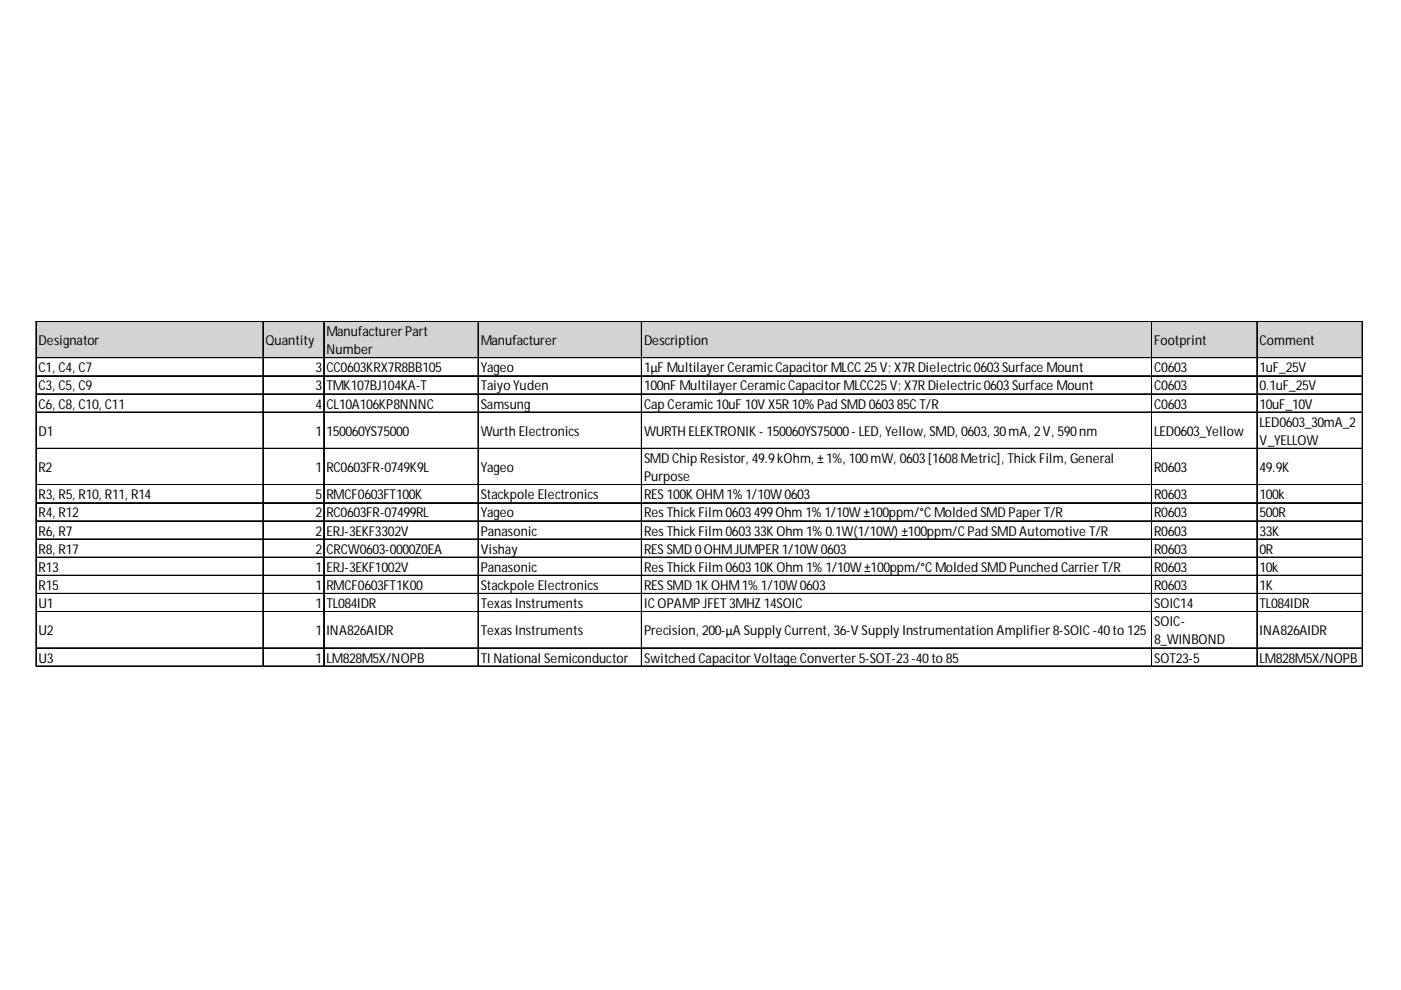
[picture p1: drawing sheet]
<svg xmlns="http://www.w3.org/2000/svg" width="297mm" height="210mm" viewBox="0 0 297 210" stroke-linecap="round" stroke-linejoin="round" font-family="sans-serif">
<defs><g id="words">
<g font-size="2.9">
<text x="69.2" y="71.2">Manufacturer Part</text>
<text x="8.2" y="73.2">Designator</text>
<text x="56.3" y="73.2">Quantity</text>
<text x="69.2" y="75.1">Number</text>
<text x="101.9" y="73.2">Manufacturer</text>
<text x="136.6" y="73.2">Description</text>
<text x="244.7" y="73.2">Footprint</text>
<text x="267" y="73.2">Comment</text>
<text x="8.2" y="78.9">C1, C4, C7</text>
<text x="8.2" y="82.8">C3, C5, C9</text>
<text x="66.9" y="78.9">3</text>
<text x="66.9" y="82.8">3</text>
<text x="69.2" y="78.9">CC0603KRX7R8BB105</text>
<text x="69.2" y="82.8">TMK107BJ104KA-T</text>
<text x="101.9" y="78.9">Yageo</text>
<text x="101.9" y="82.8">Taiyo Yuden</text>
<text x="136.6" y="78.9">1µF Multilayer Ceramic Capacitor MLCC 25V; X7R Dielectric 0603Surface Mount</text>
<text x="136.6" y="82.8">100nF Multilayer Ceramic Capacitor MLCC25V; X7R Dielectric 0603Surface Mount</text>
<text x="244.7" y="78.9">C0603</text>
<text x="244.7" y="82.8">C0603</text>
<text x="267" y="78.9">1uF_25V</text>
<text x="267" y="82.8">0.1uF_25V</text>
<text x="8.2" y="86.6">C6, C8, C10, C11</text>
<text x="66.9" y="86.6">4</text>
<text x="69.2" y="86.6">CL10A106KP8NNNC</text>
<text x="101.9" y="86.6">Samsung</text>
<text x="136.6" y="86.6">Cap Ceramic 10uF 10V X5R 10% Pad SMD 060385C T/R</text>
<text x="244.7" y="86.6">C0603</text>
<text x="267" y="86.6">10uF_10V</text>
<text x="8.2" y="92.4">D1</text>
<text x="66.9" y="92.4">1</text>
<text x="69.2" y="92.4">150060YS75000</text>
<text x="101.9" y="92.4">Wurth Electronics</text>
<text x="136.6" y="92.4">WURTH ELEKTRONIK - 150060YS75000- LED, Yellow, SMD, 0603, 30mA, 2V, 590nm</text>
<text x="244.7" y="92.4">LED0603_Yellow</text>
<text x="267" y="90.5">LED0603_30mA_2</text>
<text x="267" y="94.3">V_YELLOW</text>
<text x="8.2" y="100.1">R2</text>
<text x="66.9" y="100.1">1</text>
<text x="69.2" y="100.1">RC0603FR-0749K9L</text>
<text x="101.9" y="100.1">Yageo</text>
<text x="136.6" y="98.2">SMD Chip Resistor, 49.9kOhm, ±1%, 100mW, 0603[1608Metric], Thick Film, General</text>
<text x="244.7" y="100.1">R0603</text>
<text x="267" y="100.1">49.9K</text>
<text x="8.2" y="105.9">R3, R5, R10, R11, R14</text>
<text x="66.9" y="105.9">5</text>
<text x="69.2" y="105.9">RMCF0603FT100K</text>
<text x="101.9" y="105.9">Stackpole Electronics</text>
<text x="136.6" y="102">Purpose</text>
<text x="136.6" y="105.9">RES 100K OHM1% 1/10W 0603</text>
<text x="244.7" y="105.9">R0603</text>
<text x="267" y="105.9">100k</text>
<text x="8.2" y="109.7">R4, R12</text>
<text x="8.2" y="113.5">R6, R7</text>
<text x="66.9" y="109.7">2</text>
<text x="66.9" y="113.5">2</text>
<text x="69.2" y="109.7">RC0603FR-07499RL</text>
<text x="69.2" y="113.5">ERJ-3EKF3302V</text>
<text x="101.9" y="109.7">Yageo</text>
<text x="101.9" y="113.5">Panasonic</text>
<text x="136.6" y="109.7">Res Thick Film 0603499Ohm 1% 1/10W ±100ppm/°C Molded SMD Paper T/R</text>
<text x="136.6" y="113.5">Res Thick Film 060333K Ohm 1% 0.1W(1/10W) ±100ppm/C Pad SMD Automotive T/R</text>
<text x="244.7" y="109.7">R0603</text>
<text x="244.7" y="113.5">R0603</text>
<text x="267" y="109.7">500R</text>
<text x="267" y="113.5">33K</text>
<text x="8.2" y="117.4">R8, R17</text>
<text x="66.9" y="117.4">2</text>
<text x="69.2" y="117.4">CRCW0603-0000Z0EA</text>
<text x="101.9" y="117.4">Vishay</text>
<text x="136.6" y="117.4">RES SMD 0OHMJUMPER 1/10W 0603</text>
<text x="244.7" y="117.4">R0603</text>
<text x="267" y="117.4">0R</text>
<text x="8.2" y="121.2">R13</text>
<text x="8.2" y="125.1">R15</text>
<text x="66.9" y="121.2">1</text>
<text x="66.9" y="125.1">1</text>
<text x="69.2" y="121.2">ERJ-3EKF1002V</text>
<text x="69.2" y="125.1">RMCF0603FT1K00</text>
<text x="101.9" y="121.2">Panasonic</text>
<text x="101.9" y="125.1">Stackpole Electronics</text>
<text x="136.6" y="121.2">Res Thick Film 060310K Ohm 1% 1/10W ±100ppm/°C Molded SMD Punched Carrier T/R</text>
<text x="136.6" y="125.1">RES SMD 1K OHM1% 1/10W 0603</text>
<text x="244.7" y="121.2">R0603</text>
<text x="244.7" y="125.1">R0603</text>
<text x="267" y="121.2">10k</text>
<text x="267" y="125.1">1K</text>
<text x="8.2" y="128.9">U1</text>
<text x="66.9" y="128.9">1</text>
<text x="69.2" y="128.9">TL084IDR</text>
<text x="101.9" y="128.9">Texas Instruments</text>
<text x="136.6" y="128.9">IC OPAMP JFET 3MHZ 14SOIC</text>
<text x="244.7" y="128.9">SOIC14</text>
<text x="267" y="128.9">TL084IDR</text>
<text x="8.2" y="134.7">U2</text>
<text x="66.9" y="134.7">1</text>
<text x="69.2" y="134.7">INA826AIDR</text>
<text x="101.9" y="134.7">Texas Instruments</text>
<text x="136.6" y="134.7">Precision, 200-μA Supply Current, 36-V Supply Instrumentation Amplifier 8-SOIC -40to 125</text>
<text x="244.7" y="132.8">SOIC-</text>
<text x="244.7" y="136.6">8_WINBOND</text>
<text x="267" y="134.7">INA826AIDR</text>
<text x="8.2" y="140.5">U3</text>
<text x="66.9" y="140.5">1</text>
<text x="69.2" y="140.5">LM828M5X/NOPB</text>
<text x="101.9" y="140.5">TI National Semiconductor</text>
<text x="136.6" y="140.5">Switched Capacitor Voltage Converter 5-SOT-23-40to 85</text>
<text x="244.7" y="140.5">SOT23-5</text>
<text x="267" y="140.5">LM828M5X/NOPB</text>
</g>
</g></defs>
<path d="M7.8 68.3h281.2v7.7h-281.2z" fill="#d3d3d3"/>
<g fill="none" stroke="#000" stroke-width=".21">
<path d="M7.6 68.1v73.2M7.7 68.1v73.2M7.8 68.1h281.2M7.8 68.2h281.2M7.8 75.8h281.2M7.8 75.9h281.2M7.8 79.6h281.2M7.8 79.7h281.2M55.7 68.3v73M55.8 68.3v73M68.6 68.3v73M68.7 68.3v73"/>
<path d="M101.3 68.3v73M101.4 68.3v73M136 68.3v73M136.1 68.3v73M244.1 68.3v73M244.2 68.3v73M266.5 68.3v73M266.6 68.3v73M288.8 68.3v73M288.9 68.3v73M7.8 83.5h281.2M7.8 83.6h281.2"/>
<path d="M7.8 87.3h281.2M7.8 87.4h281.2M7.8 95h281.2M7.8 95.1h281.2M7.8 102.7h281.2M7.8 102.8h281.2M7.8 106.6h281.2M7.8 106.7h281.2M7.8 110.4h281.2M7.8 110.5h281.2M7.8 114.3h281.2M7.8 114.4h281.2"/>
<path d="M7.8 118.1h281.2M7.8 118.2h281.2M7.8 122h281.2M7.8 122.1h281.2M7.8 125.8h281.2M7.8 125.9h281.2M7.8 129.6h281.2M7.8 129.7h281.2M7.8 137.3h281.2M7.8 137.4h281.2M7.8 141.2h281.2"/>
</g>
<path d="M289 79.6h.1" fill="none" stroke="#d4d4d4" stroke-width=".21"/>
<path d="M289 79.6v.2z" fill="#d4d4d4"/>
<path d="M289 83.5h.1" fill="none" stroke="#d4d4d4" stroke-width=".21"/>
<path d="M289 83.5v.2z" fill="#d4d4d4"/>
<path d="M289 87.3h.1" fill="none" stroke="#d4d4d4" stroke-width=".21"/>
<path d="M289 87.3v.2z" fill="#d4d4d4"/>
<path d="M289 95h.1" fill="none" stroke="#d4d4d4" stroke-width=".21"/>
<path d="M289 95v.2z" fill="#d4d4d4"/>
<path d="M289 102.7h.1" fill="none" stroke="#d4d4d4" stroke-width=".21"/>
<path d="M289 102.7v.2z" fill="#d4d4d4"/>
<path d="M289 106.6h.1" fill="none" stroke="#d4d4d4" stroke-width=".21"/>
<path d="M289 106.6v.2z" fill="#d4d4d4"/>
<path d="M289 110.4h.1" fill="none" stroke="#d4d4d4" stroke-width=".21"/>
<path d="M289 110.4v.2z" fill="#d4d4d4"/>
<path d="M289 114.3h.1" fill="none" stroke="#d4d4d4" stroke-width=".21"/>
<path d="M289 114.3v.2z" fill="#d4d4d4"/>
<path d="M289 118.1h.1" fill="none" stroke="#d4d4d4" stroke-width=".21"/>
<path d="M289 118.1v.2z" fill="#d4d4d4"/>
<path d="M289 122h.1" fill="none" stroke="#d4d4d4" stroke-width=".21"/>
<path d="M289 122v.1z" fill="#d4d4d4"/>
<path d="M289 125.8h.1" fill="none" stroke="#d4d4d4" stroke-width=".21"/>
<path d="M289 125.8v.2z" fill="#d4d4d4"/>
<path d="M289 129.6h.1" fill="none" stroke="#d4d4d4" stroke-width=".21"/>
<path d="M289 129.6v.2z" fill="#d4d4d4"/>
<path d="M289 137.3h.1" fill="none" stroke="#d4d4d4" stroke-width=".21"/>
<path d="M289 137.3v.2z" fill="#d4d4d4"/>
<path d="M289 141.2h.1" fill="none" stroke="#d4d4d4" stroke-width=".21"/>
<path d="M289 141.2v.1z" fill="#d4d4d4"/>
<use href="#words"/>
</svg>
